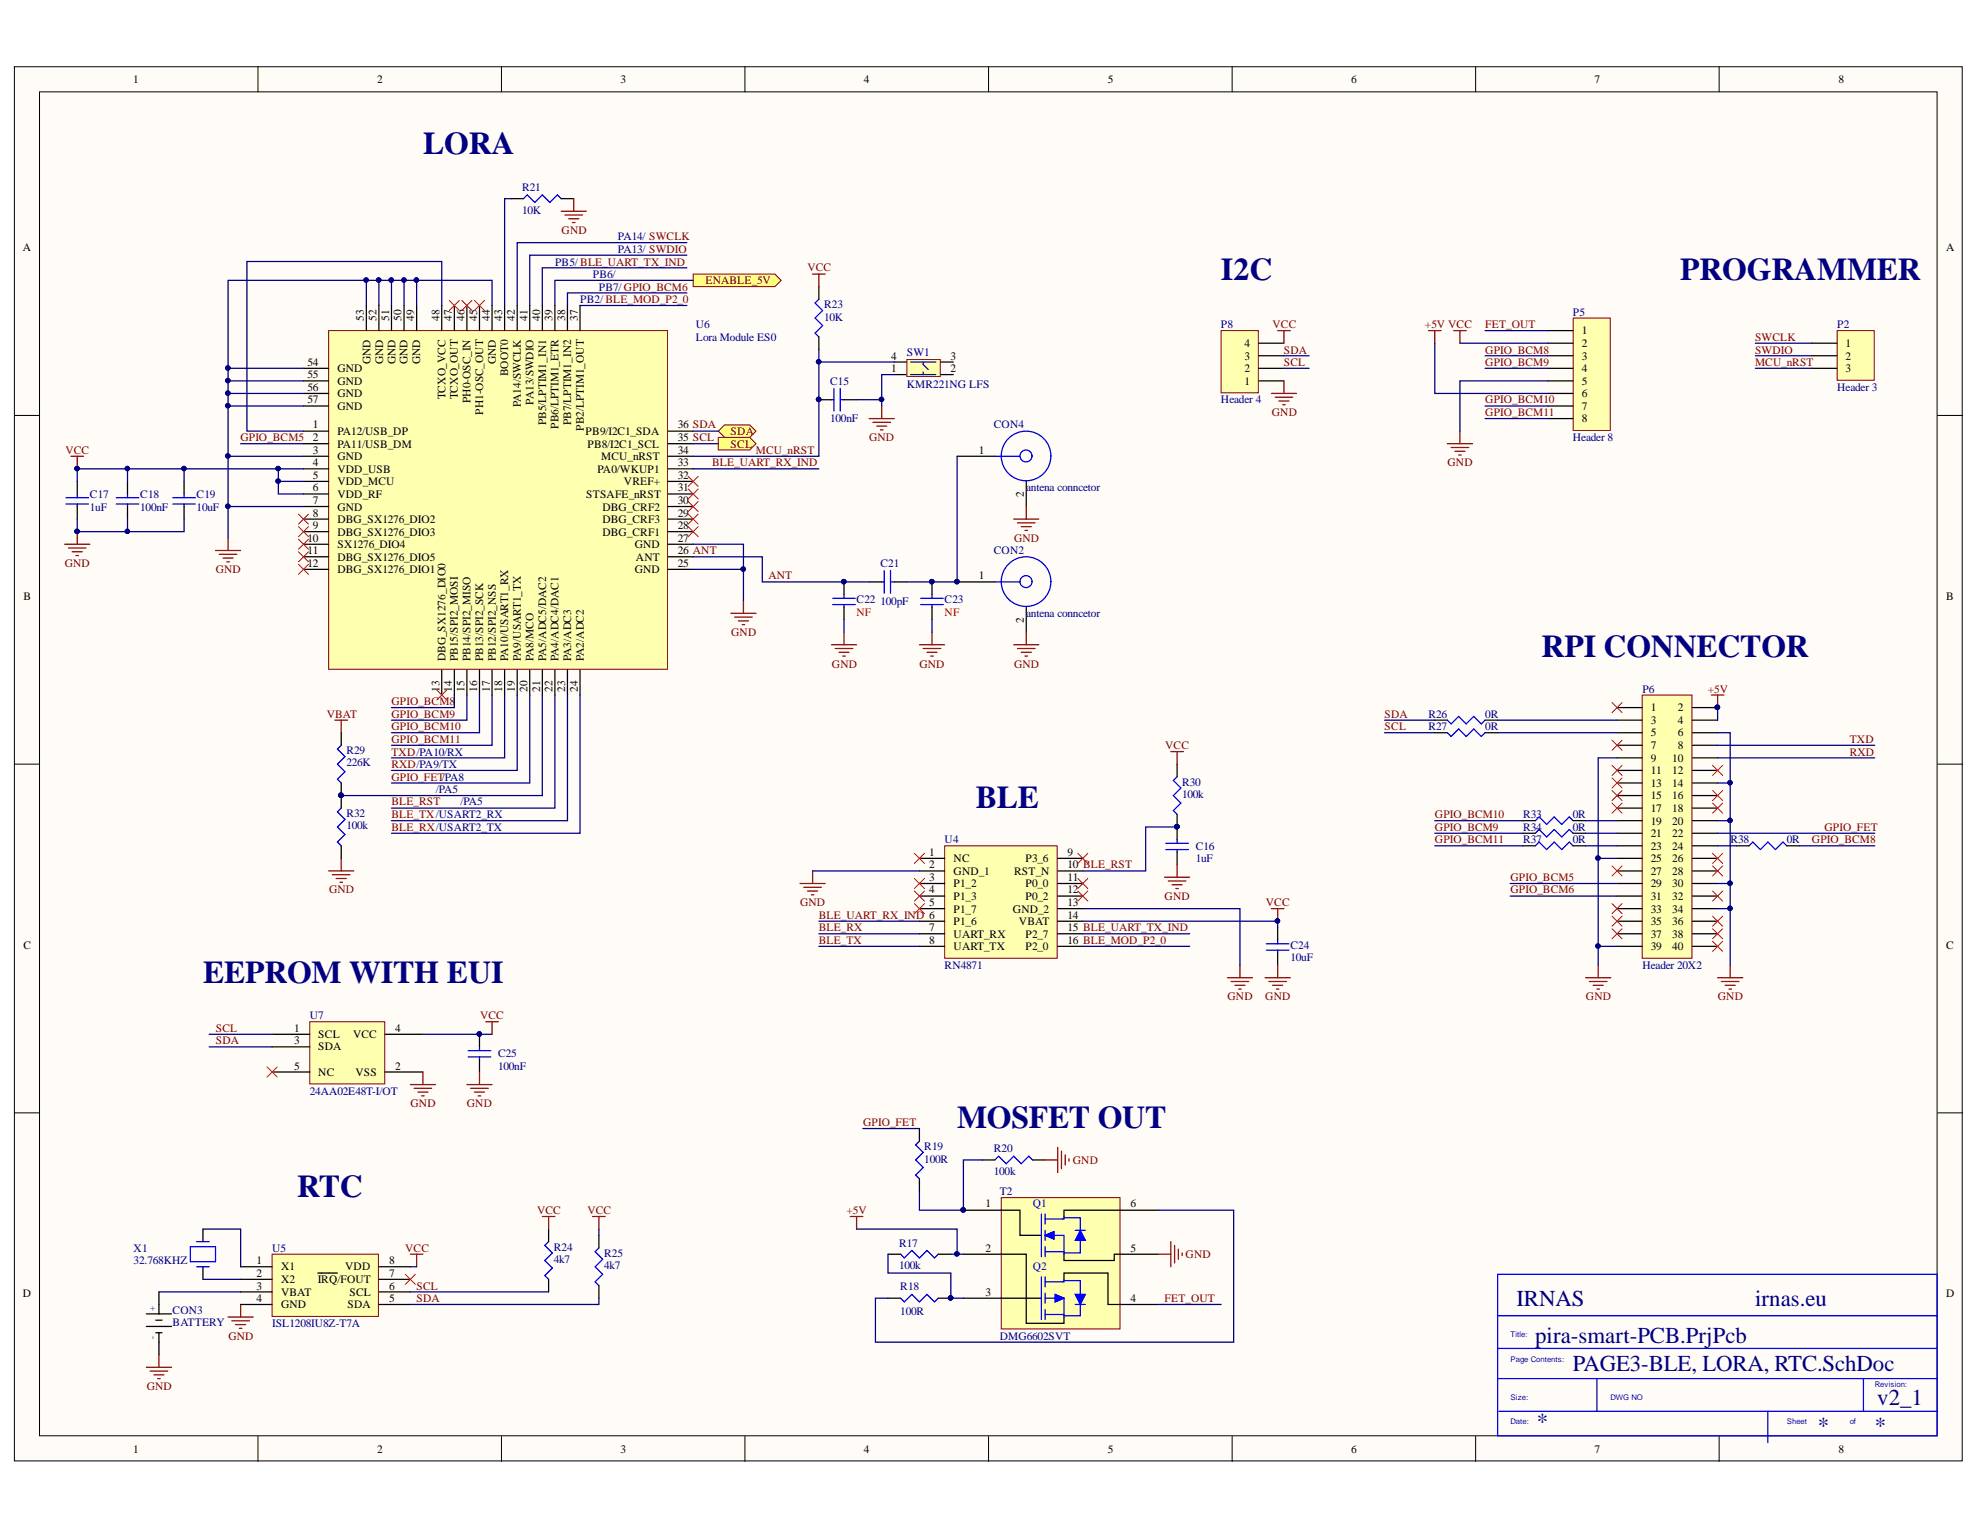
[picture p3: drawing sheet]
<svg xmlns="http://www.w3.org/2000/svg" width="279mm" height="216mm" viewBox="0 0 279 216" stroke-linecap="round" stroke-linejoin="round" font-family="sans-serif">
<defs><g id="words">
<g font-size="4.5" fill="#000080">
<text x="59.7" y="21.7">LORA</text>
<text x="172.3" y="39.5">I2C</text>
<text x="237.1" y="39.5">PROGRAMMER</text>
<text x="217.5" y="92.7">RPI CONNECTOR</text>
<text x="137.7" y="114">BLE</text>
<text x="28.7" y="138.8">EEPROM WITH EUI</text>
<text x="135.1" y="159.1">MOSFET OUT</text>
<text x="42" y="169">RTC</text>
</g>
<g font-size="3.2" fill="#000080">
<text x="214" y="184.3">IRNAS</text>
<text x="247.7" y="184.3">irnas.eu</text>
<text x="216.6" y="189.6">pira-smart-PCB.PrjPcb</text>
<text x="221.9" y="193.5">PAGE3-BLE, LORA, RTC.SchDoc</text>
<text x="216.9" y="201.7">*</text>
<text x="256.5" y="202.2">*</text>
<text x="264.6" y="202.2">*</text>
<text x="264.9" y="198.3">v2_1</text>
</g>
<g font-size="1.6">
<text x="18.8" y="11.8">1</text>
<text x="53.2" y="11.8">2</text>
<text x="87.5" y="11.8">3</text>
<text x="121.9" y="11.8">4</text>
<text x="156.3" y="11.8">5</text>
<text x="190.6" y="11.8">6</text>
<text x="225" y="11.8">7</text>
<text x="259.4" y="11.8">8</text>
<text x="3.2" y="35.4">A</text>
<text x="274.6" y="35.4">A</text>
<text x="51.3" y="45.2" transform="rotate(-90 51.3 45.2)">53</text>
<text x="53.1" y="45.2" transform="rotate(-90 53.1 45.2)">52</text>
<text x="54.9" y="45.2" transform="rotate(-90 54.9 45.2)">51</text>
<text x="56.7" y="45.2" transform="rotate(-90 56.7 45.2)">50</text>
<text x="58.4" y="45.2" transform="rotate(-90 58.4 45.2)">49</text>
<text x="62" y="45.2" transform="rotate(-90 62 45.2)">48</text>
<text x="63.8" y="45.2" transform="rotate(-90 63.8 45.2)">47</text>
<text x="65.6" y="45.2" transform="rotate(-90 65.6 45.2)">46</text>
<text x="67.3" y="45.2" transform="rotate(-90 67.3 45.2)">45</text>
<text x="69.1" y="45.2" transform="rotate(-90 69.1 45.2)">44</text>
<text x="70.9" y="45.2" transform="rotate(-90 70.9 45.2)">43</text>
<text x="72.7" y="45.2" transform="rotate(-90 72.7 45.2)">42</text>
<text x="74.4" y="45.2" transform="rotate(-90 74.4 45.2)">41</text>
<text x="76.2" y="45.2" transform="rotate(-90 76.2 45.2)">40</text>
<text x="78" y="45.2" transform="rotate(-90 78 45.2)">39</text>
<text x="79.8" y="45.2" transform="rotate(-90 79.8 45.2)">38</text>
<text x="81.5" y="45.2" transform="rotate(-90 81.5 45.2)">37</text>
<text x="223.2" y="47.2">1</text>
<text x="43.4" y="51.6">54</text>
<text x="43.4" y="53.4">55</text>
<text x="47.6" y="52.5">GND</text>
<text x="52.3" y="51.3" transform="rotate(-90 52.3 51.3)">GND</text>
<text x="54" y="51.3" transform="rotate(-90 54 51.3)">GND</text>
<text x="55.8" y="51.3" transform="rotate(-90 55.8 51.3)">GND</text>
<text x="57.5" y="51.3" transform="rotate(-90 57.5 51.3)">GND</text>
<text x="59.3" y="51.3" transform="rotate(-90 59.3 51.3)">GND</text>
<text x="69.9" y="51.3" transform="rotate(-90 69.9 51.3)">GND</text>
<text x="71.7" y="53" transform="rotate(-90 71.7 53)">BOOT0</text>
<text x="125.8" y="52.5">1</text>
<text x="125.8" y="50.7">4</text>
<text x="134.1" y="52.5">2</text>
<text x="134.1" y="50.7">3</text>
<text x="175.6" y="52.5">2</text>
<text x="175.6" y="50.7">3</text>
<text x="175.6" y="49">4</text>
<text x="223.2" y="49">2</text>
<text x="223.2" y="50.7">3</text>
<text x="223.2" y="52.5">4</text>
<text x="260.4" y="49">1</text>
<text x="260.4" y="50.7">2</text>
<text x="260.4" y="52.5">3</text>
<text x="43.4" y="55.1">56</text>
<text x="43.4" y="56.9">57</text>
<text x="47.6" y="54.3">GND</text>
<text x="47.6" y="56.1">GND</text>
<text x="47.6" y="57.8">GND</text>
<text x="62.8" y="56.3" transform="rotate(-90 62.8 56.3)">TCXO_VCC</text>
<text x="64.6" y="56.3" transform="rotate(-90 64.6 56.3)">TCXO_OUT</text>
<text x="66.4" y="56.9" transform="rotate(-90 66.4 56.9)">PH0-OSC_IN</text>
<text x="68.2" y="58.5" transform="rotate(-90 68.2 58.5)">PH1-OSC_OUT</text>
<text x="73.5" y="57.4" transform="rotate(-90 73.5 57.4)">PA14/SWCLK</text>
<text x="75.3" y="57.1" transform="rotate(-90 75.3 57.1)">PA13/SWDIO</text>
<text x="77.1" y="60" transform="rotate(-90 77.1 60)">PB5/LPTIM1_IN1</text>
<text x="80.6" y="60" transform="rotate(-90 80.6 60)">PB7/LPTIM1_IN2</text>
<text x="175.6" y="54.3">1</text>
<text x="223.2" y="54.3">5</text>
<text x="223.2" y="56.1">6</text>
<text x="223.2" y="57.8">7</text>
<text x="223.2" y="59.6">8</text>
<text x="44.2" y="60.5">1</text>
<text x="44.2" y="62.2">2</text>
<text x="44.2" y="64">3</text>
<text x="44.2" y="65.8">4</text>
<text x="47.6" y="61.4">PA12/USB_DP</text>
<text x="47.6" y="63.2">PA11/USB_DM</text>
<text x="47.6" y="64.9">GND</text>
<text x="78.8" y="60.5" transform="rotate(-90 78.8 60.5)">PB6/LPTIM1_ETR</text>
<text x="82.4" y="60.8" transform="rotate(-90 82.4 60.8)">PB2/LPTIM1_OUT</text>
<text x="82.6" y="61.4">PB9/I2C1_SDA</text>
<text x="82.9" y="63.2">PB8/I2C1_SCL</text>
<text x="84.8" y="64.9">MCU_nRST</text>
<text x="95.7" y="65.8">33</text>
<text x="95.7" y="64">34</text>
<text x="95.7" y="62.2">35 SCL</text>
<text x="95.7" y="60.5">36 SDA</text>
<text x="138.1" y="64">1</text>
<text x="44.2" y="67.6">5</text>
<text x="44.2" y="69.3">6</text>
<text x="44.2" y="71.1">7</text>
<text x="47.6" y="66.7">VDD_USB</text>
<text x="47.6" y="68.5">VDD_MCU</text>
<text x="47.6" y="70.3">VDD_RF</text>
<text x="82.7" y="70.3">STSAFE_nRST</text>
<text x="84.3" y="66.7">PA0/WKUP1</text>
<text x="88" y="68.5">VREF+</text>
<text x="95.7" y="71.1">30</text>
<text x="95.7" y="69.3">31</text>
<text x="95.7" y="67.6">32</text>
<text x="144.5" y="70.2" transform="rotate(-90 144.5 70.2)">2</text>
<text x="43.4" y="76.4">10</text>
<text x="44.2" y="72.9">8</text>
<text x="44.2" y="74.7">9</text>
<text x="47.6" y="72">GND</text>
<text x="47.6" y="73.8">DBG_SX1276_DIO2</text>
<text x="47.6" y="75.6">DBG_SX1276_DIO3</text>
<text x="47.6" y="77.4">SX1276_DIO4</text>
<text x="85" y="75.6">DBG_CRF1</text>
<text x="85" y="73.8">DBG_CRF3</text>
<text x="85" y="72">DBG_CRF2</text>
<text x="89.6" y="77.4">GND</text>
<text x="95.7" y="76.4">27</text>
<text x="95.7" y="74.7">28</text>
<text x="95.7" y="72.9">29</text>
<text x="43.4" y="78.2">11</text>
<text x="43.4" y="80">12</text>
<text x="47.6" y="79.2">DBG_SX1276_DIO5</text>
<text x="47.6" y="80.8">DBG_SX1276_DIO1</text>
<text x="89.6" y="80.8">GND</text>
<text x="89.7" y="79.2">ANT</text>
<text x="95.7" y="80">25</text>
<text x="95.7" y="78.2">26 ANT</text>
<text x="138.1" y="81.8">1</text>
<text x="3.3" y="84.6">B</text>
<text x="144.5" y="87.9" transform="rotate(-90 144.5 87.9)">2</text>
<text x="274.6" y="84.6">B</text>
<text x="62.8" y="93.3" transform="rotate(-90 62.8 93.3)">DBG_SX1276_DIO0</text>
<text x="64.6" y="93.3" transform="rotate(-90 64.6 93.3)">PB15/SPI2_MOSI</text>
<text x="66.4" y="93.3" transform="rotate(-90 66.4 93.3)">PB14/SPI2_MISO</text>
<text x="68.2" y="93.3" transform="rotate(-90 68.2 93.3)">PB13/SPI2_SCK</text>
<text x="69.9" y="93.3" transform="rotate(-90 69.9 93.3)">PB12/SPI2_NSS</text>
<text x="71.7" y="93.3" transform="rotate(-90 71.7 93.3)">PA10/USART1_RX</text>
<text x="73.5" y="93.3" transform="rotate(-90 73.5 93.3)">PA9/USART1_TX</text>
<text x="75.3" y="93.3" transform="rotate(-90 75.3 93.3)">PA8/MCO</text>
<text x="77.1" y="93.3" transform="rotate(-90 77.1 93.3)">PA5/ADC5/DAC2</text>
<text x="78.8" y="93.3" transform="rotate(-90 78.8 93.3)">PA4/ADC4/DAC1</text>
<text x="80.6" y="93.3" transform="rotate(-90 80.6 93.3)">PA3/ADC3</text>
<text x="82.4" y="93.3" transform="rotate(-90 82.4 93.3)">PA2/ADC2</text>
<text x="62" y="97.6" transform="rotate(-90 62 97.6)">13</text>
<text x="63.8" y="97.6" transform="rotate(-90 63.8 97.6)">14</text>
<text x="65.6" y="97.6" transform="rotate(-90 65.6 97.6)">15</text>
<text x="67.3" y="97.6" transform="rotate(-90 67.3 97.6)">16</text>
<text x="69.1" y="97.6" transform="rotate(-90 69.1 97.6)">17</text>
<text x="70.9" y="97.6" transform="rotate(-90 70.9 97.6)">18</text>
<text x="72.7" y="97.6" transform="rotate(-90 72.7 97.6)">19</text>
<text x="74.4" y="97.6" transform="rotate(-90 74.4 97.6)">20</text>
<text x="76.2" y="97.6" transform="rotate(-90 76.2 97.6)">21</text>
<text x="78" y="97.6" transform="rotate(-90 78 97.6)">22</text>
<text x="79.8" y="97.6" transform="rotate(-90 79.8 97.6)">23</text>
<text x="81.5" y="97.6" transform="rotate(-90 81.5 97.6)">24</text>
<text x="232.9" y="100.4">1</text>
<text x="236.7" y="100.4">2</text>
<text x="232.9" y="102.2">3</text>
<text x="232.9" y="103.9">5</text>
<text x="232.9" y="105.7">7</text>
<text x="232.9" y="107.5">9</text>
<text x="236" y="107.5">10</text>
<text x="236.7" y="102.2">4</text>
<text x="236.7" y="103.9">6</text>
<text x="236.7" y="105.7">8</text>
<text x="232.9" y="109.3">11</text>
<text x="232.9" y="111">13</text>
<text x="232.9" y="112.8">15</text>
<text x="236" y="109.3">12</text>
<text x="236" y="111">14</text>
<text x="236" y="112.8">16</text>
<text x="232.9" y="114.6">17</text>
<text x="232.9" y="116.4">19</text>
<text x="232.9" y="118.1">21</text>
<text x="232.9" y="119.9">23</text>
<text x="236" y="114.6">18</text>
<text x="236" y="116.4">20</text>
<text x="236" y="118.1">22</text>
<text x="236" y="119.9">24</text>
<text x="131.1" y="120.8">1</text>
<text x="131.1" y="122.5">2</text>
<text x="131.1" y="124.3">3</text>
<text x="134.6" y="121.7">NC</text>
<text x="134.6" y="123.5">GND_1</text>
<text x="134.6" y="125.2">P1_2</text>
<text x="143.1" y="123.5">RST_N</text>
<text x="144.7" y="121.7">P3_6</text>
<text x="144.7" y="125.2">P0_0</text>
<text x="150.6" y="120.8">9</text>
<text x="150.6" y="122.5">10 BLE_RST</text>
<text x="150.6" y="124.3">11</text>
<text x="232.9" y="121.7">25</text>
<text x="232.9" y="123.5">27</text>
<text x="232.9" y="125.2">29</text>
<text x="236" y="121.7">26</text>
<text x="236" y="123.5">28</text>
<text x="236" y="125.2">30</text>
<text x="131.1" y="126.1">4</text>
<text x="131.1" y="127.9">5</text>
<text x="131.1" y="131.4">7</text>
<text x="134.6" y="127">P1_3</text>
<text x="134.6" y="128.8">P1_7</text>
<text x="134.6" y="130.6">P1_6</text>
<text x="142.9" y="128.8">GND_2</text>
<text x="143.8" y="130.6">VBAT</text>
<text x="144.7" y="127">P0_2</text>
<text x="150.6" y="126.1">12</text>
<text x="150.6" y="127.9">13</text>
<text x="150.6" y="129.6">14</text>
<text x="150.6" y="131.4">15 BLE_UART_TX_IND</text>
<text x="232.9" y="127">31</text>
<text x="232.9" y="128.8">33</text>
<text x="232.9" y="130.6">35</text>
<text x="236" y="127">32</text>
<text x="236" y="128.8">34</text>
<text x="236" y="130.6">36</text>
<text x="3.3" y="133.9">C</text>
<text x="131.1" y="133.2">8</text>
<text x="134.6" y="132.3">UART_RX</text>
<text x="134.6" y="134.1">UART_TX</text>
<text x="144.7" y="132.3">P2_7</text>
<text x="144.7" y="134.1">P2_0</text>
<text x="150.6" y="133.2">16 BLE_MOD_P2_0</text>
<text x="232.9" y="132.3">37</text>
<text x="232.9" y="134.1">39</text>
<text x="236" y="132.3">38</text>
<text x="236" y="134.1">40</text>
<text x="274.6" y="133.9">C</text>
<text x="41.5" y="145.6">1</text>
<text x="41.5" y="147.4">3</text>
<text x="44.9" y="146.5">SCL</text>
<text x="44.9" y="148.2">SDA</text>
<text x="49.8" y="146.5">VCC</text>
<text x="55.7" y="145.6">4</text>
<text x="41.5" y="150.9">5</text>
<text x="44.9" y="151.8">NC</text>
<text x="50.2" y="151.8">VSS</text>
<text x="55.7" y="150.9">2</text>
<text x="139.1" y="170.4">1</text>
<text x="159.5" y="170.4">6</text>
<text x="36.2" y="178.4">1</text>
<text x="39.7" y="179.3">X1</text>
<text x="48.7" y="179.3">VDD</text>
<text x="54.9" y="178.4">8</text>
<text x="139.1" y="176.6">2</text>
<text x="159.5" y="176.6">5</text>
<text x="3.2" y="183.1">D</text>
<text x="36.2" y="180.2">2</text>
<text x="36.2" y="182">3</text>
<text x="36.2" y="183.7">4</text>
<text x="39.7" y="181">X2</text>
<text x="39.7" y="182.8">VBAT</text>
<text x="39.7" y="184.6">GND</text>
<text x="44.8" y="181">IRQ/FOUT</text>
<text x="49.1" y="184.6">SDA</text>
<text x="49.3" y="182.8">SCL</text>
<text x="54.9" y="183.7">5</text>
<text x="54.9" y="182">6</text>
<text x="54.9" y="180.2">7</text>
<text x="139.1" y="182.8">3</text>
<text x="159.5" y="183.7">4</text>
<text x="274.6" y="183.1">D</text>
<text x="18.8" y="205">1</text>
<text x="53.2" y="205">2</text>
<text x="87.5" y="205">3</text>
<text x="121.9" y="205">4</text>
<text x="156.3" y="205">5</text>
<text x="190.6" y="205">6</text>
<text x="225" y="205">7</text>
<text x="259.4" y="205">8</text>
</g>
<g font-size="1.6" fill="#000080">
<text x="73.7" y="27">R21</text>
<text x="73.7" y="30.2">10K</text>
<text x="87.2" y="35.7">PA13/ SWDIO</text>
<text x="87.2" y="33.9">PA14/ SWCLK</text>
<text x="78.3" y="37.5">PB5/ BLE_UART_TX_IND</text>
<text x="83.7" y="39.2">PB6/</text>
<text x="84.5" y="41">PB7/ GPIO_BCM6</text>
<text x="81.9" y="42.8">PB2/ BLE_MOD_P2_0</text>
<text x="98.2" y="46.3">U6</text>
<text x="116.3" y="43.5">R23</text>
<text x="116.3" y="45.2">10K</text>
<text x="172.3" y="46.3">P8</text>
<text x="221.9" y="44.6">P5</text>
<text x="259.2" y="46.3">P2</text>
<text x="98.2" y="48.1">Lora Module ES0</text>
<text x="128" y="50.2">SW1</text>
<text x="117.1" y="54.3">C15</text>
<text x="117.1" y="59.6">100nF</text>
<text x="128" y="54.8">KMR221NG LFS</text>
<text x="172.3" y="56.9">Header 4</text>
<text x="259.2" y="55.1">Header 3</text>
<text x="140.2" y="60.5">CON4</text>
<text x="221.9" y="62.2">Header 8</text>
<text x="12.7" y="70.3">C17</text>
<text x="19.8" y="70.3">C18</text>
<text x="27.7" y="70.3">C19</text>
<text x="144.8" y="69.3">antena conncetor</text>
<text x="12.7" y="72">1uF</text>
<text x="19.8" y="72">100nF</text>
<text x="27.7" y="72">10uF</text>
<text x="124.2" y="80">C21</text>
<text x="140.2" y="78.2">CON2</text>
<text x="120.9" y="85.2">C22</text>
<text x="124.2" y="85.3">100pF</text>
<text x="133.3" y="85.2">C23</text>
<text x="144.8" y="87.1">antena conncetor</text>
<text x="201.6" y="101.3">R26</text>
<text x="209.6" y="101.3">0R</text>
<text x="231.8" y="97.8">P6</text>
<text x="48.9" y="106.4">R29</text>
<text x="201.6" y="103.1">R27</text>
<text x="209.6" y="103.1">0R</text>
<text x="48.9" y="108.2">226K</text>
<text x="61.5" y="111.9">/PA5</text>
<text x="65" y="113.7">/PA5</text>
<text x="166.8" y="110.9">R30</text>
<text x="166.8" y="112.6">100k</text>
<text x="48.9" y="115.3">R32</text>
<text x="48.9" y="117">100k</text>
<text x="133.3" y="119">U4</text>
<text x="168.7" y="119.9">C16</text>
<text x="214.9" y="115.4">R33</text>
<text x="214.9" y="117.2">R34</text>
<text x="214.9" y="119">R37</text>
<text x="221.9" y="115.4">0R</text>
<text x="221.9" y="117.2">0R</text>
<text x="221.9" y="119">0R</text>
<text x="244.2" y="119">R38</text>
<text x="252.1" y="119">0R</text>
<text x="168.7" y="121.7">1uF</text>
<text x="133.3" y="136.7">RN4871</text>
<text x="182.1" y="133.9">C24</text>
<text x="182.1" y="135.6">10uF</text>
<text x="231.8" y="136.7">Header 20X2</text>
<text x="43.7" y="143.8">U7</text>
<text x="70.3" y="149.2">C25</text>
<text x="43.7" y="154.5">24AA02E48T-I/OT</text>
<text x="70.3" y="150.9">100nF</text>
<text x="130.4" y="162.3">R19</text>
<text x="130.4" y="164">100R</text>
<text x="140.2" y="162.6">R20</text>
<text x="140.2" y="165.8">100k</text>
<text x="141.1" y="168.7">T2</text>
<text x="18.9" y="176.6">X1</text>
<text x="18.9" y="178.4">32.768KHZ</text>
<text x="38.4" y="176.6">U5</text>
<text x="78.2" y="176.5">R24</text>
<text x="78.2" y="178.3">4k7</text>
<text x="85.3" y="177.3">R25</text>
<text x="85.3" y="179.1">4k7</text>
<text x="126.9" y="176">R17</text>
<text x="126.9" y="179.1">100k</text>
<text x="24.4" y="185.4">CON3</text>
<text x="127" y="182">R18</text>
<text x="127" y="185.5">100R</text>
<text x="24.4" y="187.1">BATTERY</text>
<text x="38.4" y="187.3">ISL1208IU8Z-T7A</text>
<text x="141.1" y="189.1">DMG6602SVT</text>
</g>
<g font-size="1.6" fill="#800000">
<text x="79.3" y="33">GND</text>
<text x="99.6" y="40.1">ENABLE_5V</text>
<text x="113.9" y="38.3">VCC</text>
<text x="179.6" y="46.3">VCC</text>
<text x="201" y="46.3">+5V VCC</text>
<text x="209.6" y="46.3">FET_OUT</text>
<text x="181.2" y="51.6">SCL</text>
<text x="181.2" y="49.9">SDA</text>
<text x="209.6" y="49.9">GPIO_BCM8</text>
<text x="209.6" y="51.6">GPIO_BCM9</text>
<text x="247.7" y="48.1">SWCLK</text>
<text x="247.7" y="49.9">SWDIO</text>
<text x="247.7" y="51.6">MCU_nRST</text>
<text x="179.5" y="58.7">GND</text>
<text x="209.6" y="56.9">GPIO_BCM10</text>
<text x="209.6" y="58.7">GPIO_BCM11</text>
<text x="9.2" y="64">VCC</text>
<text x="33.9" y="62.2">GPIO_BCM5</text>
<text x="100.5" y="65.8">BLE_UART_RX_IND</text>
<text x="103.1" y="61.4">SDA</text>
<text x="103.1" y="63.2">SCL</text>
<text x="106.7" y="64">MCU_nRST</text>
<text x="122.6" y="62.2">GND</text>
<text x="204.3" y="65.8">GND</text>
<text x="143.1" y="76.4">GND</text>
<text x="9.1" y="80">GND</text>
<text x="30.4" y="80.8">GND</text>
<text x="108.4" y="81.8">ANT</text>
<text x="103.2" y="89.7">GND</text>
<text x="117.4" y="94.2">GND</text>
<text x="129.7" y="94.2">GND</text>
<text x="143.1" y="94.2">GND</text>
<text x="46.1" y="101.3">VBAT</text>
<text x="55.2" y="99.5">GPIO_BCM8</text>
<text x="55.2" y="101.3">GPIO_BCM9</text>
<text x="195.4" y="101.3">SDA</text>
<text x="241" y="97.8">+5V</text>
<text x="55.2" y="106.6">TXD/PA10/RX</text>
<text x="55.2" y="103.1">GPIO_BCM10</text>
<text x="55.2" y="104.9">GPIO_BCM11</text>
<text x="164.4" y="105.7">VCC</text>
<text x="195.4" y="103.1">SCL</text>
<text x="261" y="104.9">TXD</text>
<text x="261" y="106.6">RXD</text>
<text x="55.2" y="108.4">RXD/PA9/TX</text>
<text x="55.2" y="110.2">GPIO_FET/PA8</text>
<text x="55.2" y="113.7">BLE_RST</text>
<text x="55.2" y="115.4">BLE_TX/USART2_RX</text>
<text x="55.2" y="117.2">BLE_RX/USART2_TX</text>
<text x="202.5" y="117.2">GPIO_BCM9</text>
<text x="202.5" y="115.4">GPIO_BCM10</text>
<text x="202.5" y="119">GPIO_BCM11</text>
<text x="255.7" y="119">GPIO_BCM8</text>
<text x="257.5" y="117.2">GPIO_FET</text>
<text x="213.1" y="124.3">GPIO_BCM5</text>
<text x="46.4" y="126.1">GND</text>
<text x="112.9" y="127.9">GND</text>
<text x="115.5" y="131.4">BLE_RX</text>
<text x="115.5" y="129.6">BLE_UART_RX_IND 6</text>
<text x="164.3" y="127">GND</text>
<text x="178.6" y="127.9">VCC</text>
<text x="213.1" y="126.1">GPIO_BCM6</text>
<text x="115.5" y="133.2">BLE_TX</text>
<text x="67.7" y="143.8">VCC</text>
<text x="173.2" y="141.1">GND</text>
<text x="178.6" y="141.1">GND</text>
<text x="223.8" y="141.1">GND</text>
<text x="242.4" y="141.1">GND</text>
<text x="30.4" y="145.6">SCL</text>
<text x="30.4" y="147.4">SDA</text>
<text x="57.9" y="156.3">GND</text>
<text x="65.9" y="156.3">GND</text>
<text x="121.8" y="158.9">GPIO_FET</text>
<text x="151.4" y="164.2">GND</text>
<text x="75.8" y="171.3">VCC</text>
<text x="82.9" y="171.3">VCC</text>
<text x="119.4" y="171.3">+5V</text>
<text x="57.2" y="176.6">VCC</text>
<text x="167.3" y="177.5">GND</text>
<text x="58.8" y="182">SCL</text>
<text x="58.8" y="183.7">SDA</text>
<text x="164.3" y="183.7">FET_OUT</text>
<text x="32.2" y="189.1">GND</text>
<text x="20.7" y="196.2">GND</text>
</g>
<g font-size="1.6" fill="#f00">
<text x="120.9" y="86.9">NF</text>
<text x="133.3" y="86.9">NF</text>
</g>
<g font-size="1.6" fill="#00f">
<text x="145.7" y="170.4">Q1</text>
<text x="145.7" y="179.3">Q2</text>
</g>
<g font-size="1.3" fill="#000080">
<text x="21.9" y="184.9" transform="rotate(-90 21.9 184.9)">+</text>
<text x="21.9" y="189" transform="rotate(-90 21.9 189)">-</text>
</g>
<g font-size="1.1" fill="#00f">
<text x="213.1" y="188.7">Title:</text>
<text x="213.1" y="197.5">Size:</text>
<text x="213.1" y="192.2">Page Contents:</text>
<text x="227.3" y="197.5">DWG NO</text>
<text x="264.6" y="195.8">Revision:</text>
<text x="213.1" y="201">Date:</text>
<text x="252.1" y="201">Sheet</text>
<text x="261" y="201">of</text>
</g>
</g></defs>
<g fill="#fffcf8" stroke="#000" stroke-width=".14">
<path d="M2 9.4h274.9v196.8h-274.9z"/>
<path d="M5.6 13h267.7v189.6h-267.7z"/>
</g>
<g fill="none" stroke="#000" stroke-width=".14">
<path d="M36.4 9.4v3.6M70.8 9.4v3.6M105.1 9.4v3.6M139.5 9.4v3.6M173.9 9.4v3.6M208.2 9.4v3.6M242.6 9.4v3.6M2 58.6h3.6M273.4 58.6h3.6M2 107.8h3.6M273.4 107.8h3.6M2 157h3.6"/>
<path d="M273.4 157h3.6M36.4 202.7v3.5M70.8 202.7v3.5M105.1 202.7v3.5M139.5 202.7v3.5M173.9 202.7v3.5M208.2 202.7v3.5M242.6 202.7v3.5"/>
</g>
<path d="M127.1 177l.5 .5 1.1-1 1 1 1.1-1 1.1 1 .5-.5M129.7 161l-.5 .6 1.1 1-1.1 1.1 1.1 1-1.1 1.1 .5 .5M140.4 163.7l.5-.5 1.1 1 1-1 1.1 1 1.1-1 .5 .5M127.1 183.2l.5 .5 1.1-1 1 1 1.1-1 1.1 1 .5-.5" fill="none" stroke="#00f" stroke-width=".18"/>
<path d="M129.7 159.3v1.7M125.3 177h1.8M129.7 166.3v1.8M132.4 177h1.8M138.6 163.7h1.8M145.7 163.7h1.8M125.3 183.2h1.8M132.4 183.2h1.8" fill="none" stroke="#000" stroke-width=".18"/>
<circle cx="134.1" cy="183.1" r=".31" fill="#000080" stroke="#000080" stroke-width=".14"/>
<path d="M120 171.7h1.8M120.9 171.7v1.7" fill="none" stroke="#800000" stroke-width=".18"/>
<path d="M141.3 169h16.7v18.5h-16.7z" fill="#ffffb0" stroke="#800000" stroke-width=".14"/>
<path d="M141.3 177h3.5v9.7h5.3v-.9M141.3 183.2h5.6" fill="none" stroke="#000" stroke-width=".18"/>
<path d="M146.9 180.2v6M147.5 183.2h2.6v2.6M147.5 180.2v1.4M147.5 182.5v1.4M147.5 184.8v1.4M147.5 180.9h2.5M147.5 185.5h2.6M148.9 182.7l1.2 .5-1.2 .5z" fill="none" stroke="#00f" stroke-width=".18"/>
<path d="M148.9 182.7l1.2 .5-1.2 .5z" fill="#00f"/>
<path d="M148.9 182.7l1.2 .5-1.2 .5z" fill="none" stroke="#00f" stroke-width=".14"/>
<path d="M150.1 180.5v.4h-.1M150.1 180.7h2.3v5h-2.3M151.7 182.7h1.5l-.8 1.4z" fill="none" stroke="#00f" stroke-width=".18"/>
<path d="M151.7 182.7h1.5l-.8 1.2z" fill="#00f"/>
<path d="M151.7 182.7h1.5l-.8 1.2z" fill="none" stroke="#00f" stroke-width=".14"/>
<path d="M146.9 171.3v6M147.5 174.3h2.6v2.7M147.5 171.3v1.4M147.5 173.6v1.4M147.5 175.9v1.4M147.5 172h2.5M147.5 176.6h2.6M151.7 184.1h1.5" fill="none" stroke="#00f" stroke-width=".18"/>
<path d="M141.3 170.8h2.6v3.5h3M150.1 177v.9h7.1v-.9h.9" fill="none" stroke="#000" stroke-width=".18"/>
<path d="M147.5 174.3l1.2-.5v1.1z" fill="#00f"/>
<path d="M147.5 174.3l1.2-.5v1.1z" fill="none" stroke="#00f" stroke-width=".14"/>
<path d="M150.1 171.7v.3h-.1M150.1 171.8h2.3v5h-2.3M152.4 173.6l.8 1.4h-1.5z" fill="none" stroke="#00f" stroke-width=".18"/>
<path d="M152.4 173.8l.8 1.2h-1.5z" fill="#00f"/>
<path d="M152.4 173.8l.8 1.2h-1.5z" fill="none" stroke="#00f" stroke-width=".14"/>
<path d="M147.5 174.3l1.2-.5v1.1zM151.7 173.6h1.5" fill="none" stroke="#00f" stroke-width=".18"/>
<path d="M135.9 170.8h5.4M135.9 177h5.4M158.1 177h5.3M163.4 170.8h-13.3v.9M135.9 183.2h5.4M150.1 180.5v-.9h6.2v4.5h7.1" fill="none" stroke="#000" stroke-width=".18"/>
<circle cx="135.9" cy="170.7" r=".31" fill="#000080" stroke="#000080" stroke-width=".14"/>
<path d="M147.5 163.7h1.8M149.3 161.9v3.6M149.8 162.4v2.5M150.3 163v1.4M150.8 163.5v.4M163.4 177h1.8M165.2 175.2v3.6M165.7 175.7v2.5M166.3 176.3v1.4M166.8 176.8v.4" fill="none" stroke="#800000" stroke-width=".18"/>
<path d="M231.7 98.1h7.1v37.1h-7.1z" fill="#ffffb0" stroke="#800000" stroke-width=".14"/>
<g fill="none" stroke="#000" stroke-width=".18">
<path d="M228.2 99.8h3.5M238.8 99.8h3.6M202.5 101.6h1.7M202.5 103.4h1.7M209.6 101.6h1.7M209.6 103.4h1.7M228.2 101.6h3.5M228.2 103.4h3.5M228.2 105.2h3.5M228.2 106.9h3.5M228.2 108.7h3.5M228.2 110.5h3.5"/>
<path d="M228.2 112.3h3.5M228.2 114h3.5M228.2 115.8h3.5M228.2 117.6h3.5M228.2 119.4h3.5M238.8 101.6h3.6M238.8 103.4h3.6M238.8 105.2h3.6M238.8 106.9h3.6M238.8 108.7h3.6M238.8 110.5h3.6M238.8 112.3h3.6"/>
<path d="M238.8 114h3.6M238.8 115.8h3.6M238.8 117.6h3.6M238.8 119.4h3.6M228.2 121.1h3.5M228.2 122.9h3.5M228.2 124.7h3.5M228.2 126.4h3.5M228.2 128.2h3.5M228.2 130h3.5M228.2 131.8h3.5M228.2 133.5h3.5"/>
<path d="M238.8 121.1h3.6M238.8 122.9h3.6M238.8 124.7h3.6M238.8 126.4h3.6M238.8 128.2h3.6M238.8 130h3.6M238.8 131.8h3.6M238.8 133.5h3.6"/>
</g>
<circle cx="242.3" cy="99.8" r=".31" fill="#000080" stroke="#000080" stroke-width=".14"/>
<path d="M241.5 98.1h1.8M242.4 98.1v1.7M223.7 138h3.6M224.3 138.5h2.5M224.8 139h1.4M225.3 139.6h.4M225.5 136.2v1.8M242.4 138h3.5M242.9 138.5h2.5M243.4 139h1.5M244 139.6h.3M244.1 136.2v1.8" fill="none" stroke="#800000" stroke-width=".18"/>
<path d="M227.5 99.1l1.4 1.5M228.9 99.1l-1.4 1.5M227.5 113.3l1.4 1.4M228.9 113.3l-1.4 1.4M227.5 122.2l1.4 1.4M228.9 122.2l-1.4 1.4M241.7 122.2l1.4 1.4M241.7 132.8l1.4 1.4M243.1 122.2l-1.4 1.4M243.1 132.8l-1.4 1.4" fill="none" stroke="#f00" stroke-width=".14"/>
<path d="M204.2 101.6l.6 .6 1-1.1 1.1 1.1 1.1-1.1 1 1.1 .6-.6M204.2 103.4l.6 .5 1-1 1.1 1 1.1-1 1 1 .6-.5" fill="none" stroke="#00f" stroke-width=".18"/>
<path d="M133.3 119.4h15.9v15.8h-15.9z" fill="#ffffb0" stroke="#800000" stroke-width=".14"/>
<g fill="none" stroke="#000" stroke-width=".18">
<path d="M166.1 116.7v1.8M129.7 121.1h3.6M129.7 122.9h3.6M129.7 124.7h3.6M129.7 126.4h3.6M129.7 128.2h3.6M129.7 130h3.6M129.7 131.8h3.6M129.7 133.5h3.6M149.3 121.1h3.5M149.3 122.9h3.5M149.3 124.7h3.5"/>
<path d="M149.3 126.4h3.5M149.3 128.2h3.5M149.3 130h3.5M149.3 131.8h3.5M149.3 133.5h3.5M166.1 120.2v1.8M180.3 130.9v1.8M180.3 134.4v1.8M77.4 173.4v1.8M84.5 174.3v1.8M77.4 180.5v1.8M84.5 181.4v1.8"/>
</g>
<g fill="none" stroke="#800000" stroke-width=".18">
<path d="M201.6 46.7h1.8M202.5 46.7v1.7M204.2 62.6h3.6M204.8 63.1h2.5M205.3 63.7h1.4M205.8 64.2h.4M206 60.8v1.8M165.2 106.1h1.8M166.1 106.1v1.7M112.9 124.7h3.5M113.4 125.2h2.5M114 125.7h1.4"/>
<path d="M114.5 126.3h.3M114.7 122.9v1.8M164.3 123.8h3.6M164.9 124.3h2.4M165.4 124.9h1.4M165.9 125.4h.4M166.1 122v1.8M173.2 138h3.5M173.7 138.5h2.5M174.3 139h1.4M174.8 139.6h.3M175 136.2v1.8"/>
<path d="M178.5 138h3.6M179.1 138.5h2.4M179.4 128.2h1.8M179.6 139h1.4M180.1 139.6h.4M180.3 128.2v1.8M180.3 136.2v1.8M57.9 177h1.8M58.8 177v1.8M20.7 192.9h3.5M21.2 193.5h2.5M21.7 194h1.4"/>
<path d="M22.3 194.5h.3M22.4 191.2v1.7M32.2 185.8h3.5M32.7 186.4h2.5M33.2 186.9h1.5M33.8 187.4h.3M34 184.1v1.7"/>
</g>
<g fill="#000080" stroke="#000080" stroke-width=".14">
<circle cx="180.3" cy="129.9" r=".31"/>
<circle cx="166.1" cy="116.6" r=".31"/>
</g>
<g fill="none" stroke="#f00" stroke-width=".14">
<path d="M227.5 108l1.4 1.4M227.5 109.8l1.4 1.4M227.5 111.6l1.4 1.4M227.5 104.5l1.4 1.4M228.9 108l-1.4 1.4M228.9 109.8l-1.4 1.4M228.9 111.6l-1.4 1.4M228.9 104.5l-1.4 1.4M241.7 108l1.4 1.4M241.7 111.6l1.4 1.4M241.7 113.3l1.4 1.4M243.1 108l-1.4 1.4"/>
<path d="M243.1 111.6l-1.4 1.4M243.1 113.3l-1.4 1.4M129 120.4l1.4 1.4M129 127.5l1.4 1.4M129 124l1.4 1.4M129 125.7l1.4 1.5M130.4 120.4l-1.4 1.4M130.4 127.5l-1.4 1.4M130.4 124l-1.4 1.4M130.4 125.7l-1.4 1.5M152.1 124l1.4 1.4M152.1 120.4l1.4 1.4"/>
<path d="M152.1 125.7l1.4 1.5M153.5 124l-1.4 1.4M153.5 120.4l-1.4 1.4M153.5 125.7l-1.4 1.5M227.5 131.1l1.4 1.4M227.5 129.3l1.4 1.4M227.5 127.5l1.4 1.4M228.9 127.5l-1.4 1.4M228.9 131.1l-1.4 1.4M228.9 129.3l-1.4 1.4M241.7 125.7l1.4 1.5M241.7 129.3l1.4 1.4"/>
<path d="M241.7 131.1l1.4 1.4M241.7 120.4l1.4 1.4M243.1 125.7l-1.4 1.5M243.1 129.3l-1.4 1.4M243.1 131.1l-1.4 1.4M243.1 120.4l-1.4 1.4"/>
</g>
<path d="M164.5 119h3.2M164.5 119.9h3.2M166.1 118.5v.5M166.1 119.9v.3M178.7 133.2h3.2M178.7 134.1h3.2M180.3 132.7v.5M180.3 134.1v.3M77.4 175.2l-.5 .5 1 1.1-1 1.1 1 1-1 1.1 .5 .5M84.5 176.1l-.5 .5 1 1.1-1 1.1 1 1-1 1.1 .5 .5" fill="none" stroke="#00f" stroke-width=".18"/>
<path d="M222 44.9h5.2v15.9h-5.2z" fill="#ffffb0" stroke="#800000" stroke-width=".14"/>
<path d="M218.4 46.7h3.6M218.4 48.4h3.6M218.4 50.2h3.6M218.4 52h3.6M218.4 53.7h3.6M218.4 55.5h3.6M218.4 57.3h3.6M218.4 59.1h3.6" fill="none" stroke="#000" stroke-width=".18"/>
<path d="M38.4 177h15v8.8h-15z" fill="#ffffb0" stroke="#800000" stroke-width=".14"/>
<g fill="none" stroke="#000" stroke-width=".18">
<path d="M28.6 173.4v1.8M28.6 178.8v1.7M34 178.8h4.4M44.8 179.6h2.8M53.5 178.8h4.4M20.7 185.4h3.5M20.7 187.2h3.5M22 186.3h.9M22 188.1h.9M22.4 182.3v3.1M22.4 188.1v3.1M34 180.5h4.4"/>
<path d="M34 182.3h4.4M34 184.1h4.4M53.5 180.5h4.4M53.5 182.3h4.4M53.5 184.1h4.4"/>
</g>
<path d="M26.9 175.9h3.5v2.1h-3.5zM27.7 178.8h1.8M27.7 175.2h1.8" fill="none" stroke="#00f" stroke-width=".18"/>
<path d="M205.1 46.7h1.8M206 46.7v1.7" fill="none" stroke="#800000" stroke-width=".18"/>
<path d="M57.2 179.8l1.4 1.4M58.6 179.8l-1.4 1.4" fill="none" stroke="#f00" stroke-width=".14"/>
<path d="M259.2 46.7h5.3v7h-5.3z" fill="#ffffb0" stroke="#800000" stroke-width=".14"/>
<path d="M255.7 48.4h3.5M255.7 50.2h3.5M255.7 52h3.5" fill="none" stroke="#000" stroke-width=".18"/>
<path d="M172.3 46.7h5.3v8.7h-5.3z" fill="#ffffb0" stroke="#800000" stroke-width=".14"/>
<path d="M177.6 53.7h3.6M177.6 52h3.6M177.6 50.2h3.6M177.6 48.4h3.6" fill="none" stroke="#000" stroke-width=".18"/>
<path d="M179.4 55.5h3.6M179.9 56.1h2.5M180.5 56.6h1.4M181 57.1h.4M181.2 53.7v1.8" fill="none" stroke="#800000" stroke-width=".18"/>
<path d="M46.4 46.7h47.8v47.7h-47.8z" fill="#ffffb0" stroke="#800000" stroke-width=".14"/>
<g fill="none" stroke="#000" stroke-width=".18">
<path d="M72.1 28h1.8M79.2 28h1.8M42.8 52h3.6M42.8 53.7h3.6M42.8 55.5h3.6M42.8 57.3h3.6M51.7 43.1v3.6M53.5 43.1v3.6M55.2 43.1v3.6M57 43.1v3.6M58.8 43.1v3.6M62.3 43.1v3.6"/>
<path d="M64.1 43.1v3.6M65.9 43.1v3.6M67.7 43.1v3.6M69.4 43.1v3.6M71.2 43.1v3.6M73 43.1v3.6M74.8 43.1v3.6M76.5 43.1v3.6M78.3 43.1v3.6M80.1 43.1v3.6M81.8 43.1v3.6M126.2 52.9h1.8"/>
<path d="M126.2 51.1h1.8M132.8 52.9h1.7M132.8 51.1h1.7M18 67.9v1.8M18 71.5v1.8M26 67.9v1.8M26 71.5v1.8M42.8 60.8h3.6M42.8 62.6h3.6M42.8 64.4h3.6M42.8 66.2h3.6M42.8 67.9h3.6"/>
<path d="M42.8 69.7h3.6M42.8 71.5h3.6M42.8 73.3h3.6M42.8 75h3.6M42.8 76.8h3.6M42.8 78.6h3.6M94.3 60.8h3.5M94.3 62.6h3.5M94.3 64.4h3.5M94.3 66.2h3.5M94.3 67.9h3.5M94.3 69.7h3.5"/>
<path d="M94.3 71.5h3.5M94.3 73.3h3.5M94.3 75h3.5M94.3 76.8h3.5M94.3 78.6h3.5M42.8 80.3h3.6M62.3 94.5v3.6M64.1 94.5v3.6M65.9 94.5v3.6M67.7 94.5v3.6M69.4 94.5v3.6M71.2 94.5v3.6"/>
<path d="M73 94.5v3.6M74.8 94.5v3.6M76.5 94.5v3.6M78.3 94.5v3.6M80.1 94.5v3.6M81.8 94.5v3.6M94.3 80.3h3.5M122.6 82.1h1.8M126.2 82.1h1.8"/>
</g>
<g fill="none" stroke="#800000" stroke-width=".18">
<path d="M79.2 29.8h3.5M79.7 30.3h2.5M80.3 30.9h1.4M80.8 31.4h.3M81 28v1.8M10 64.4h1.8M10.9 64.4v1.8M30.4 77.7h3.6M30.9 78.2h2.5M31.5 78.7h1.4M32 79.3h.4M32.2 75.9v1.8"/>
<path d="M103.1 86.5h3.6M103.7 87.1h2.4M104.2 87.6h1.4M104.7 88.1h.4M104.9 84.8v1.7"/>
</g>
<circle cx="10.9" cy="66.1" r=".31" fill="#000080" stroke="#000080" stroke-width=".14"/>
<g fill="none" stroke="#00f" stroke-width=".18">
<path d="M73.9 28l.5-.5 1.1 1.1 1-1.1 1.1 1.1 1.1-1.1 .5 .5M16.4 70.2h3.2M16.4 71.1h3.2M18 69.7v.5M18 71.1v.4M24.4 70.2h3.2M24.4 71.1h3.2M26 69.7v.5M26 71.1v.4M124.4 82.1h.4M124.8 80.5v3.2M125.7 82.1h.5"/>
<path d="M125.7 80.5v3.2"/>
</g>
<path d="M63.4 42.4l1.4 1.4M64.8 42.4l-1.4 1.4M97.1 69l1.4 1.4M97.1 70.8l1.4 1.4M97.1 72.5l1.4 1.5M97.1 74.3l1.4 1.4M98.5 69l-1.4 1.4M98.5 70.8l-1.4 1.4M98.5 72.5l-1.4 1.5M98.5 74.3l-1.4 1.4M61.6 97.4l1.4 1.4M63 97.4l-1.4 1.4" fill="none" stroke="#f00" stroke-width=".14"/>
<path d="M128 50.7h4.7v2.4h-4.7z" fill="#ffffb0" stroke="#800000" stroke-width=".14"/>
<path d="M128.5 51.1h3.5M128.5 52.9h3.5M130.3 51.1v.3l.7 .8M130.3 52.5v.4" fill="none" stroke="#0000b4" stroke-width=".18"/>
<g fill="none" stroke="#00f" stroke-width=".18">
<path d="M115.6 42.2l-.6 .6 1.1 1-1.1 1.1 1.1 1-1.1 1.1 .6 .5M117.3 56.4h.4M117.7 54.8v3.2M118.6 56.4h.5M118.6 54.8v3.2M9.3 70.2h3.2M9.3 71.1h3.2M10.9 69.7v.5M10.9 71.1v.4M140.4 64.4h3.5M117.5 84.4h3.2M117.5 85.3h3.2"/>
<path d="M119.1 83.9v.5M119.1 85.3v.4M129.9 84.4h3.2M129.9 85.3h3.2M131.5 83.9v.5M131.5 85.3v.4M140.4 82.1h3.5M48.1 105.2l-.5 .5 1.1 1.1-1.1 1 1.1 1.1-1.1 1.1 .5 .5M48.1 114l-.5 .6 1.1 1-1.1 1.1 1.1 1.1-1.1 1 .5 .6"/>
<circle cx="144.8" cy="64.3" r=".85"/>
<circle cx="144.8" cy="64.3" r="3.5"/>
<circle cx="144.8" cy="82.1" r=".85"/>
<circle cx="144.8" cy="82.1" r="3.5"/>
</g>
<g fill="none" stroke="#000" stroke-width=".18">
<path d="M115.6 56.4h1.7M115.6 40.4v1.8M115.6 47.5v1.8M119.1 56.4h1.8M10.9 67.9v1.8M10.9 71.5v1.8M135.1 64.4h5.3M144.8 67.9v3.6M119.1 82.1v1.8M119.1 85.7v1.7M131.5 82.1v1.8M131.5 85.7v1.7"/>
<path d="M135.1 82.1h5.3M144.8 85.7v3.5M48.1 103.4v1.8M48.1 110.5v3.5M48.1 119.4v1.7"/>
</g>
<g fill="#000080" stroke="#000080" stroke-width=".14">
<circle cx="119.1" cy="82.1" r=".31"/>
<circle cx="131.5" cy="82.1" r=".31"/>
<circle cx="135" cy="82.1" r=".31"/>
<circle cx="115.5" cy="56.4" r=".31"/>
<circle cx="48.1" cy="112.2" r=".31"/>
</g>
<g fill="none" stroke="#800000" stroke-width=".18">
<path d="M114.7 38.7h1.7M115.6 38.7v1.7M122.6 59.1h3.6M123.2 59.6h2.5M124.4 57.3v1.8M123.7 60.1h1.4M124.2 60.7h.4M143 73.3h3.6M143.6 73.8h2.5M144.1 74.3h1.4M144.6 74.8h.4M144.8 71.5v1.8"/>
<path d="M117.3 91h3.6M117.9 91.5h2.4M118.4 92h1.4M118.9 92.6h.4M119.1 89.2v1.8M129.7 91h3.6M130.3 91.5h2.5M130.8 92h1.4M131.3 92.6h.4M131.5 89.2v1.8M143 91h3.6M143.6 91.5h2.5"/>
<path d="M144.1 92h1.4M144.6 92.6h.4M144.8 89.2v1.8M47.3 101.6h1.7M48.1 101.6v1.8M46.4 122.9h3.5M46.9 123.4h2.5M47.4 124h1.5M48 124.5h.3M48.1 121.1v1.8"/>
</g>
<path d="M65.2 42.4l1.4 1.4M66.6 42.4l-1.4 1.4M66.9 42.4l1.5 1.4M68.4 42.4l-1.5 1.4M97.1 67.2l1.4 1.4M98.5 67.2l-1.4 1.4" fill="none" stroke="#f00" stroke-width=".14"/>
<g fill="#ffff80" stroke="#800000" stroke-width=".14">
<path d="M97.8 38.7h11.5l.9 .9-.9 .8h-11.5z" fill-rule="evenodd"/>
<path d="M101.4 60.8l.8-.8h3.6l.9 .8-.9 .9h-3.6z" fill-rule="evenodd"/>
<path d="M101.4 61.7h4.4l.9 .9-.9 .9h-4.4z" fill-rule="evenodd"/>
</g>
<path d="M9.1 76.8h3.6M9.7 77.3h2.4M10.2 77.9h1.4M10.7 78.4h.4M10.9 75v1.8" fill="none" stroke="#800000" stroke-width=".18"/>
<circle cx="10.9" cy="75" r=".31" fill="#000080" stroke="#000080" stroke-width=".14"/>
<path d="M216.7 115.8l.5-.5 1.1 1 1-1 1.1 1 1-1 .6 .5M216.7 117.6l.5-.6 1.1 1.1 1-1.1 1.1 1.1 1-1.1 .6 .6M216.7 119.4l.5-.6 1.1 1.1 1-1.1 1.1 1.1 1-1.1 .6 .6M246.8 119.4l.5-.6 1.1 1.1 1.1-1.1 1 1.1 1.1-1.1 .5 .6" fill="none" stroke="#00f" stroke-width=".18"/>
<path d="M214.9 115.8h1.8M214.9 117.6h1.8M214.9 119.4h1.8M222 115.8h1.7M222 117.6h1.7M222 119.4h1.7M245 119.4h1.8M252.1 119.4h1.8" fill="none" stroke="#000" stroke-width=".18"/>
<path d="M42.1 72.5l1.4 1.5M42.1 74.3l1.4 1.4M42.1 76.1l1.4 1.4M42.1 77.9l1.4 1.4M42.1 79.6l1.4 1.5M43.5 72.5l-1.4 1.5M43.5 74.3l-1.4 1.4M43.5 76.1l-1.4 1.4M43.5 77.9l-1.4 1.4M43.5 79.6l-1.4 1.5" fill="none" stroke="#f00" stroke-width=".14"/>
<path d="M43.7 144.2h10.6v8.8h-10.6z" fill="#ffffb0" stroke="#800000" stroke-width=".14"/>
<path d="M166.1 107.8v1.8M166.1 114.9v1.8M38.4 146h5.3M38.4 151.3h5.3M38.4 147.7h5.3M54.4 146h5.3M54.4 151.3h5.3M67.7 146v1.7M67.7 149.5v1.8" fill="none" stroke="#000" stroke-width=".18"/>
<g fill="none" stroke="#800000" stroke-width=".18">
<path d="M180.3 46.7h1.8M181.2 46.7v1.7M57.9 153h3.6M58.4 153.6h2.5M59 154.1h1.4M59.5 154.6h.4M59.7 151.3v1.7M65.9 153h3.5M66.4 153.6h2.5M66.9 154.1h1.5M67.5 154.6h.3M67.7 151.3v1.7"/>
<path d="M68.5 144.2h1.8M69.4 144.2v1.8M76.5 171.7h1.8M77.4 171.7v1.7M83.6 171.7h1.8M84.5 171.7v1.7"/>
</g>
<g fill="none" stroke="#00f" stroke-width=".18">
<path d="M166.1 109.6l-.5 .5 1 1.1-1 1.1 1 1-1 1.1 .5 .5M66.1 148.3h3.2M66.1 149.1h3.2M67.7 147.7v.6M67.7 149.1v.4M211.3 179.8h62v22.8h-62zM211.3 190.3h61.9M211.3 185.7h62.1M211.3 194.5h62.1M211.5 199.1h61.9M225.3 194.5v4.6M249.5 199.1v4.5"/>
<path d="M262.9 194.5v4.6"/>
</g>
<g fill="#000080" stroke="#000080" stroke-width=".14">
<circle cx="67.6" cy="145.9" r=".31"/>
<circle cx="166.1" cy="116.6" r=".31"/>
<circle cx="135.9" cy="170.7" r=".31"/>
<circle cx="134.1" cy="183.1" r=".31"/>
<circle cx="135" cy="176.9" r=".31"/>
<circle cx="225.5" cy="121.1" r=".31"/>
<circle cx="225.5" cy="133.5" r=".31"/>
<circle cx="244.1" cy="110.4" r=".31"/>
<circle cx="244.1" cy="115.8" r=".31"/>
<circle cx="244.1" cy="124.6" r=".31"/>
<circle cx="244.1" cy="128.2" r=".31"/>
<circle cx="242.3" cy="99.8" r=".31"/>
<circle cx="57" cy="39.5" r=".31"/>
<circle cx="55.2" cy="39.5" r=".31"/>
<circle cx="53.4" cy="39.5" r=".31"/>
<circle cx="58.8" cy="39.5" r=".31"/>
<circle cx="32.2" cy="64.3" r=".31"/>
<circle cx="104.9" cy="80.3" r=".31"/>
<circle cx="119.1" cy="82.1" r=".31"/>
<circle cx="124.4" cy="56.4" r=".31"/>
<circle cx="115.5" cy="51" r=".31"/>
<circle cx="51.7" cy="39.5" r=".31"/>
<circle cx="32.2" cy="51.9" r=".31"/>
<circle cx="48.1" cy="112.2" r=".31"/>
<circle cx="131.5" cy="82.1" r=".31"/>
<circle cx="135" cy="82.1" r=".31"/>
<circle cx="180.3" cy="129.9" r=".31"/>
<circle cx="115.5" cy="56.4" r=".31"/>
<circle cx="10.9" cy="66.1" r=".31"/>
<circle cx="39.2" cy="67.9" r=".31"/>
<circle cx="39.2" cy="66.1" r=".31"/>
<circle cx="18" cy="66.1" r=".31"/>
<circle cx="10.9" cy="75" r=".31"/>
<circle cx="25.9" cy="66.1" r=".31"/>
<circle cx="18" cy="75" r=".31"/>
<circle cx="32.2" cy="71.4" r=".31"/>
<circle cx="32.2" cy="57.2" r=".31"/>
<circle cx="32.2" cy="55.5" r=".31"/>
<circle cx="32.2" cy="53.7" r=".31"/>
</g>
<path d="M37.7 150.6l1.4 1.4M39.1 150.6l-1.4 1.4" fill="none" stroke="#f00" stroke-width=".14"/>
<g fill="none" stroke="#000080" stroke-width=".18">
<path d="M51.7 39.6v3.5M53.5 39.6v3.5M55.2 39.6v3.5M57 39.6v3.5M58.8 39.6h10.6v3.5M72.1 28h-.9v15.1M96.9 37.8h-20.4v5.3M96.9 36h-22.1v7.1M96.9 34.2h-23.9v8.9M97.8 39.6h-19.5v3.5M32.2 57.3v14.2h10.6M32.2 55.5v1.8h10.6"/>
<path d="M42.8 53.7h-10.6v1.8h10.6M42.8 52h-10.6v1.7M58.8 43.1v-3.5h-26.6v12.4M62.3 43.1v-6.2h-27.5v23.9h8M81.8 43.1h15.1M96.9 41.3h-16.8v1.8M115.6 49.3v15.1h-17.8M115.6 51.1h10.6M120.9 56.4h3.5v.9M126.2 52.9h-1.8v3.5M181.2 50.2h3.5M181.2 52h3.5"/>
<path d="M202.5 48.4v7.1h15.9M206 48.4h12.4M209.6 57.3h8.8M209.6 59.1h8.8M209.6 50.2h8.8M209.6 52h8.8M209.6 46.7h8.8M218.4 53.7h-12.4v7.1M247.7 50.2h8M247.7 52h8M247.7 48.4h8M10.9 73.3v1.7h15.1v-1.7"/>
<path d="M18 66.2v1.7M18 73.3v1.7M26 66.2v1.7M32.2 64.4h10.6M32.2 71.5v4.4M34 62.6h8.8M39.3 66.2h-28.4v1.7M39.3 67.9h3.5M42.8 66.2h-3.5v3.5h3.5M97.8 76.8h7.1v8M97.8 78.6h9.8v3.5h15M97.8 60.8h3.6"/>
<path d="M97.8 62.6h3.6M97.8 66.2h17.8M135.1 64.4v17.7h-7.1M64.1 98.1v1.7h-8.9M65.9 98.1v3.5h-10.7M67.7 98.1v5.3h-12.5M69.4 98.1v7.1h-14.2M71.2 98.1v8.8h-16M73 98.1v10.6h-17.8M74.8 98.1v12.4h-19.6M76.5 98.1v14.2h-28.4M78.3 98.1v15.9h-23.1"/>
<path d="M80.1 98.1v17.7h-24.9M81.8 98.1v19.5h-26.6M97.8 80.3h7.1M119.1 87.4v1.8M131.5 87.4v1.8M242.4 99.8v1.8M166.1 116.7h-4.4v6.2h-8.9M195.4 103.4h7.1M195.4 101.6h7.1M202.5 115.8h12.4M202.5 117.6h12.4M202.5 119.4h12.4"/>
<path d="M211.3 103.4h16.9M211.3 101.6h16.9M223.7 115.8h4.5M223.7 117.6h4.5M223.7 119.4h4.5M228.2 106.9h-2.7v29.3M242.4 103.4h1.7v32.8M242.4 110.5h1.7M242.4 115.8h1.7M242.4 105.2h22.1M242.4 106.9h22.1M242.4 117.6h22.1"/>
<path d="M242.4 119.4h2.6M253.9 119.4h10.6M114.7 122.9h15M115.6 133.5h14.1M115.6 131.8h14.1M115.6 130h14.1M152.8 130h27.5v.9M152.8 128.2h22.2v8M152.8 133.5h15.1M152.8 131.8h15.1M213.1 124.7h15.1M213.1 126.4h15.1"/>
<path d="M225.5 121.1h2.7M225.5 133.5h2.7M242.4 124.7h1.7M242.4 128.2h1.7M29.5 146h8.9M29.5 147.7h8.9M59.7 146h9.7M121.8 159.3h7.9M28.6 173.4h5.4v5.4M57.9 178.8h.9M84.5 173.4v.9M120.9 173.4h14.2v3.6"/>
<path d="M125.3 177v2.6h8.9v3.6h1.7M134.2 177h1.7M138.6 163.7h-2.7v7.1h-6.2v-2.7M163.4 170.8h10.7v18.6h-50.6v-6.2h1.8M22.4 182.3h11.6M28.6 180.5h5.4M57.9 182.3h19.5M84.5 183.2v.9h-26.6M163.4 184.1h8.9"/>
</g>
<use href="#words"/>
</svg>
